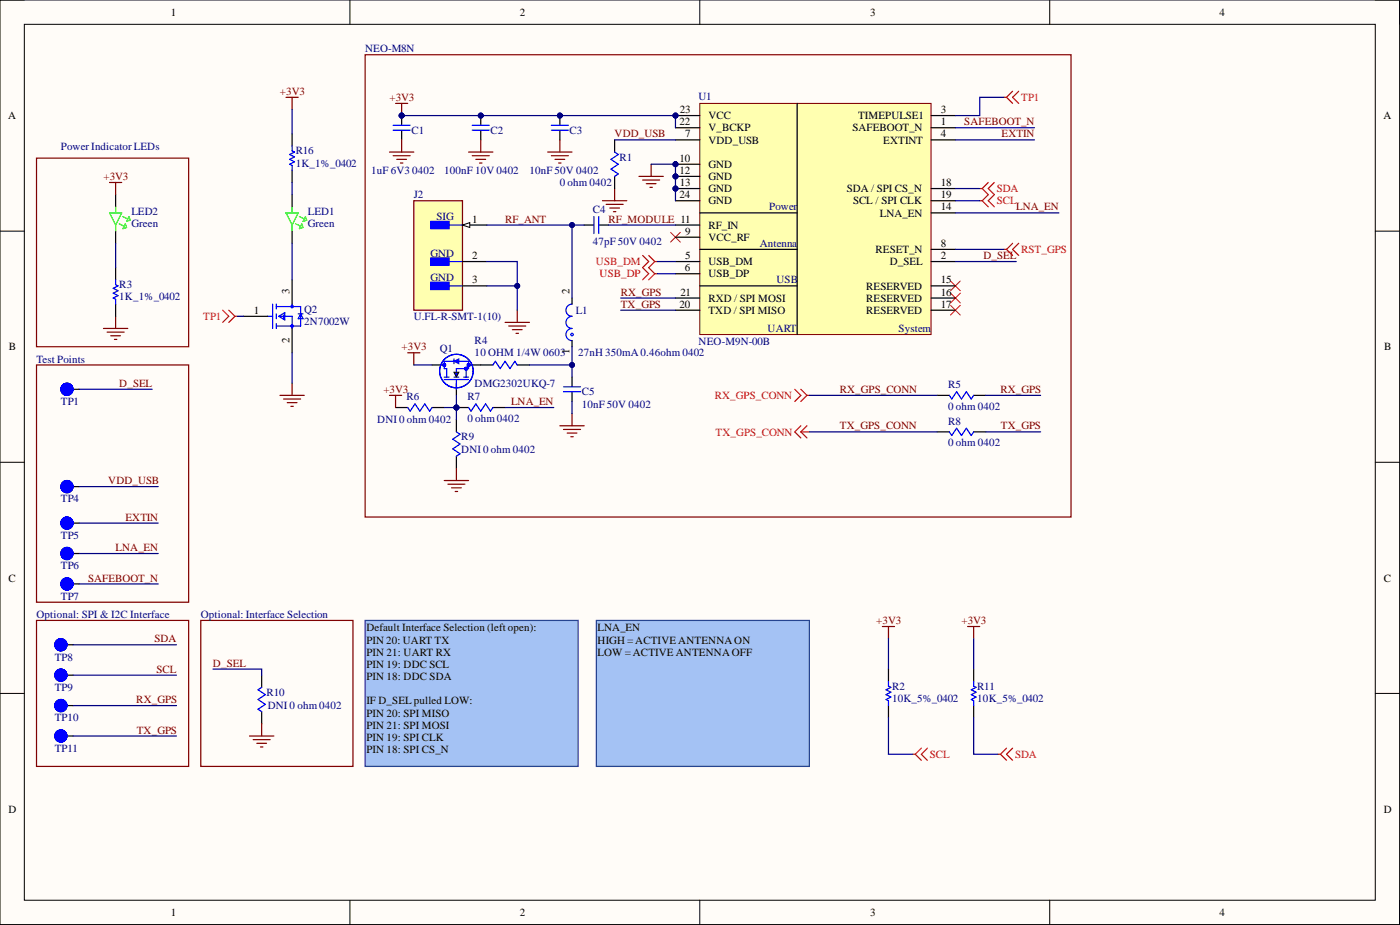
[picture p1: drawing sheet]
<svg xmlns="http://www.w3.org/2000/svg" width="292mm" height="193mm" viewBox="0 0 292 193" stroke-linecap="round" stroke-linejoin="round" font-family="sans-serif">
<defs><g id="words">
<g font-size="2.3">
<text x="35.6" y="3.3">1</text>
<text x="108.4" y="3.3">2</text>
<text x="181.6" y="3.3">3</text>
<text x="254.4" y="3.3">4</text>
<text x="141.9" y="23.6">23</text>
<text x="196.3" y="23.6">3</text>
<text x="1.7" y="24.9">A</text>
<text x="141.8" y="26.1">22</text>
<text x="143" y="28.7">7</text>
<text x="147.8" y="29.9">VDD_USB</text>
<text x="147.8" y="27.4">V_BCKP</text>
<text x="147.8" y="24.9">VCC</text>
<text x="177.8" y="27.4">SAFEBOOT_N</text>
<text x="179" y="24.9">TIMEPULSE1</text>
<text x="184.3" y="29.9">EXTINT</text>
<text x="196.3" y="26.1">1</text>
<text x="196.3" y="28.7">4</text>
<text x="288.6" y="24.9">A</text>
<text x="141.8" y="33.8">10</text>
<text x="147.8" y="35">GND</text>
<text x="141.8" y="36.3">12</text>
<text x="141.8" y="41.4">24</text>
<text x="141.9" y="38.8">13</text>
<text x="147.8" y="37.6">GND</text>
<text x="147.8" y="40.1">GND</text>
<text x="176.7" y="40.1">SDA / SPI CS_N</text>
<text x="196.3" y="38.8">18</text>
<text x="196.3" y="41.4">19</text>
<text x="98.5" y="46.4">1</text>
<text x="147.8" y="47.7">RF_IN</text>
<text x="147.8" y="42.6">GND</text>
<text x="178" y="42.6">SCL / SPI CLK</text>
<text x="183.6" y="45.2">LNA_EN</text>
<text x="196.3" y="43.9">14</text>
<text x="143" y="49">9</text>
<text x="147.8" y="50.2">VCC_RF</text>
<text x="182.7" y="52.8">RESET_N</text>
<text x="196.3" y="51.5">8</text>
<text x="98.5" y="54.1">2</text>
<text x="98.5" y="59.1">3</text>
<text x="142.9" y="56.6">6</text>
<text x="143" y="54.1">5</text>
<text x="147.8" y="55.3">USB_DM</text>
<text x="147.8" y="57.9">USB_DP</text>
<text x="185.6" y="55.3">D_SEL</text>
<text x="196.3" y="54.1">2</text>
<text x="196.3" y="59.1">15</text>
<text x="53" y="65.5">1</text>
<text x="60.4" y="61.4" transform="rotate(-90 60.4 61.4)">3</text>
<text x="118.8" y="61.4" transform="rotate(-90 118.8 61.4)">2</text>
<text x="141.8" y="64.2">20</text>
<text x="141.9" y="61.7">21</text>
<text x="147.8" y="65.5">TXD / SPI MISO</text>
<text x="147.8" y="62.9">RXD / SPI MOSI</text>
<text x="180.7" y="60.4">RESERVED</text>
<text x="180.7" y="62.9">RESERVED</text>
<text x="180.7" y="65.5">RESERVED</text>
<text x="196.3" y="61.7">16</text>
<text x="196.3" y="64.2">17</text>
<text x="60.4" y="71.6" transform="rotate(-90 60.4 71.6)">2</text>
<text x="1.9" y="73.1">B</text>
<text x="118.8" y="73.9" transform="rotate(-90 118.8 73.9)">1</text>
<text x="288.8" y="73.1">B</text>
<text x="1.8" y="121.3">C</text>
<text x="288.7" y="121.3">C</text>
<text x="76.4" y="131.7">Default Interface Selection (left open):</text>
<text x="124.7" y="131.7">LNA_EN</text>
<text x="76.4" y="134.3">PIN 20: UART TX</text>
<text x="76.4" y="136.8">PIN 21: UART RX</text>
<text x="124.7" y="134.3">HIGH = ACTIVE ANTENNAON</text>
<text x="124.7" y="136.8">LOW = ACTIVE ANTENNAOFF</text>
<text x="76.4" y="139.3">PIN 19: DDC SCL</text>
<text x="76.4" y="141.9">PIN 18: DDC SDA</text>
<text x="76.4" y="146.9">IF D_SELpulled LOW:</text>
<text x="76.4" y="149.5">PIN 20: SPI MISO</text>
<text x="76.4" y="152">PIN 21: SPI MOSI</text>
<text x="76.4" y="154.6">PIN 19: SPI CLK</text>
<text x="76.4" y="157.1">PIN 18: SPI CS_N</text>
<text x="1.8" y="169.5">D</text>
<text x="288.7" y="169.5">D</text>
<text x="35.6" y="191.1">1</text>
<text x="108.4" y="191.1">2</text>
<text x="181.6" y="191.1">3</text>
<text x="254.4" y="191.1">4</text>
</g>
<g font-size="2.3" fill="#000080">
<text x="76.2" y="10.9">NEO-M8N</text>
<text x="145.8" y="20.8">U1</text>
<text x="85.8" y="27.9">C1</text>
<text x="102.3" y="27.9">C2</text>
<text x="118.8" y="27.9">C3</text>
<text x="12.7" y="31.2">Power Indicator LEDs</text>
<text x="61.7" y="32.2">R16</text>
<text x="61.7" y="34.8">1K_1%_0402</text>
<text x="129.3" y="33.5">R1</text>
<text x="77.4" y="36.3">1uF 6V3</text>
<text x="86" y="36.3">0402</text>
<text x="86.3" y="41.4">J2</text>
<text x="92.7" y="36.3">100nF 10V 0402</text>
<text x="110.5" y="36.3">10nF 50V 0402</text>
<text x="116.8" y="38.8">0 ohm 0402</text>
<text x="27.4" y="44.9">LED2</text>
<text x="27.4" y="47.5">Green</text>
<text x="64.2" y="44.9">LED1</text>
<text x="64.2" y="47.5">Green</text>
<text x="91.1" y="45.9">SIG</text>
<text x="123.7" y="44.4">C4</text>
<text x="160.5" y="43.9">Power</text>
<text x="89.8" y="53.5">GND</text>
<text x="123.7" y="51">47pF 50V 0402</text>
<text x="158.5" y="51.5">Antenna</text>
<text x="89.8" y="58.6">GND</text>
<text x="162" y="59.1">USB</text>
<text x="24.9" y="60.1">R3</text>
<text x="24.9" y="62.7">1K_1%_0402</text>
<text x="63.5" y="65.2">Q2</text>
<text x="120.1" y="65.5">L1</text>
<text x="63.5" y="67.8">2N7002W</text>
<text x="86.3" y="66.7">U.FL-R-SMT-1(10)</text>
<text x="99" y="71.8">R4</text>
<text x="160.1" y="69.3">UART</text>
<text x="187.5" y="69.3">System</text>
<text x="7.6" y="75.6">Test Points</text>
<text x="91.8" y="73.4">Q1</text>
<text x="99" y="74.4">10 OHM 1/4W 0603</text>
<text x="120.6" y="74.4">27nH 350mA 0.46ohm 0402</text>
<text x="145.8" y="72.1">NEO-M9N-00B</text>
<text x="84.8" y="83.5">R6</text>
<text x="97.5" y="83.5">R7</text>
<text x="99" y="80.7">DMG2302UKQ-7</text>
<text x="121.4" y="82.5">C5</text>
<text x="197.8" y="81">R5</text>
<text x="12.7" y="84.5">TP1</text>
<text x="78.7" y="88.3">DNI 0 ohm 0402</text>
<text x="97.5" y="88.1">0 ohm 0402</text>
<text x="121.4" y="85">10nF 50V 0402</text>
<text x="197.8" y="85.5">0 ohm 0402</text>
<text x="197.8" y="88.6">R8</text>
<text x="96.2" y="91.9">R9</text>
<text x="96.2" y="94.4">DNI 0 ohm 0402</text>
<text x="197.8" y="93.1">0 ohm 0402</text>
<text x="12.7" y="104.8">TP4</text>
<text x="12.7" y="112.4">TP5</text>
<text x="12.7" y="118.8">TP6</text>
<text x="12.7" y="125.1">TP7</text>
<text x="7.6" y="128.9">Optional: SPI &amp; I2C Interface</text>
<text x="41.9" y="128.9">Optional: Interface Selection</text>
<text x="11.4" y="137.8">TP8</text>
<text x="186.1" y="143.9">R2</text>
<text x="203.9" y="143.9">R11</text>
<text x="11.4" y="144.2">TP9</text>
<text x="55.6" y="145.2">R10</text>
<text x="55.9" y="148">DNI 0 ohm 0402</text>
<text x="186.1" y="146.4">10K_5%_0402</text>
<text x="203.9" y="146.4">10K_5%_0402</text>
<text x="11.4" y="150.5">TP10</text>
<text x="11.4" y="156.8">TP11</text>
</g>
<g font-size="2.3" fill="#800000">
<text x="58.4" y="19.8">+3V3</text>
<text x="81.3" y="21.1">+3V3</text>
<text x="128.2" y="28.7">VDD_USB</text>
<text x="201.2" y="26.1">SAFEBOOT_N</text>
<text x="209" y="28.7">EXTIN</text>
<text x="21.6" y="37.6">+3V3</text>
<text x="105.4" y="46.4">RF_ANT</text>
<text x="127" y="46.4">RF_MODULE 11</text>
<text x="212" y="43.9">LNA_EN</text>
<text x="205.2" y="54.1">D_SEL</text>
<text x="129.5" y="64.2">TX_GPS</text>
<text x="129.5" y="61.7">RX_GPS</text>
<text x="83.8" y="73.1">+3V3</text>
<text x="24.9" y="80.7">D_SEL</text>
<text x="80" y="82">+3V3</text>
<text x="175.2" y="82">RX_GPS_CONN</text>
<text x="208.7" y="82">RX_GPS</text>
<text x="106.7" y="84.5">LNA_EN</text>
<text x="175.2" y="89.6">TX_GPS_CONN</text>
<text x="208.8" y="89.6">TX_GPS</text>
<text x="22.6" y="101">VDD_USB</text>
<text x="26.2" y="108.6">EXTIN</text>
<text x="24.1" y="115">LNA_EN</text>
<text x="18.4" y="121.3">SAFEBOOT_N</text>
<text x="182.8" y="130.2">+3V3</text>
<text x="200.6" y="130.2">+3V3</text>
<text x="32.2" y="134">SDA</text>
<text x="32.7" y="140.3">SCL</text>
<text x="44.4" y="139.1">D_SEL</text>
<text x="28.4" y="146.7">RX_GPS</text>
<text x="28.5" y="153">TX_GPS</text>
</g>
<g font-size="2.3" fill="#f00">
<text x="213.1" y="21.1">TP1</text>
<text x="208" y="40.1">SDA</text>
<text x="208" y="42.6">SCL</text>
<text x="213.1" y="52.8">RST_GPS</text>
<text x="124.3" y="55.3">USB_DM</text>
<text x="125.1" y="57.9">USB_DP</text>
<text x="42.4" y="66.7">TP1</text>
<text x="149.1" y="83.2">RX_GPS_CONN</text>
<text x="149.3" y="90.9">TX_GPS_CONN</text>
<text x="194" y="158.1">SCL</text>
<text x="211.8" y="158.1">SDA</text>
</g>
</g></defs>
<path d="M0 0h292v192.9h-292z" fill-rule="evenodd" fill="#fffcf8"/>
<path d="M0 0h292v192.9h-292z" fill="none" stroke="#000" stroke-width=".21"/>
<path d="M5.1 5.1h281.8v182.7h-281.8z" fill-rule="evenodd" fill="#fffcf8"/>
<g fill="none" stroke="#000" stroke-width=".21">
<path d="M0 0h5.1M73 0v5.1M146 0v5.1M219 0v5.1M286.9 0h5.1v5.1M5.1 5.1h281.8v182.7h-281.8zM0 48.2h5.1M286.9 48.2h5.1M0 96.4h5.1M286.9 96.4h5.1M0 144.7h5.1M286.9 144.7h5.1"/>
<path d="M73 187.8v5.1M146 187.8v5.1M219 187.8v5.1M292 187.8v5.1"/>
</g>
<path d="M82.5 21.6h2.6M83.8 21.6v2.5M133.3 36.8h5.1M134.1 37.6h3.5M134.8 38.3h2.1M135.6 39.1h.5M135.9 34.3v2.5" fill="none" stroke="#800000" stroke-width=".25"/>
<circle cx="83.8" cy="24.1" r=".51" fill="#000080"/>
<circle cx="83.8" cy="24.1" r=".51" fill="none" stroke="#000080" stroke-width=".21"/>
<path d="M139.9 48.5l2 2M141.9 48.5l-2 2M198.3 58.6l2.1 2.1M200.4 58.6l-2.1 2.1M198.3 61.2l2.1 2M198.3 63.7l2.1 2M200.4 61.2l-2.1 2M200.4 63.7l-2.1 2" fill="none" stroke="#f00" stroke-width=".21"/>
<path d="M121.9 47h1.9M125.1 47h1.9M119.3 78.7v1.9M119.3 81.8v1.9" fill="none" stroke="#000" stroke-width=".25"/>
<path d="M123.9 45.2v3.5M124.9 45.2v3.5M117.6 81.7h3.5M117.6 80.7h3.5" fill="none" stroke="#00f" stroke-width=".25"/>
<path d="M105.4 67.3h5.1M106.1 68h3.6M106.9 68.8h2M107.7 69.5h.5M107.9 64.7v2.6M116.8 88.8h5.1M117.6 89.6h3.5M118.3 90.3h2.1M119.1 91.1h.5M119.3 86.3v2.5" fill="none" stroke="#800000" stroke-width=".25"/>
<circle cx="100.3" cy="24.1" r=".51" fill="#000080"/>
<circle cx="100.3" cy="24.1" r=".51" fill="none" stroke="#000080" stroke-width=".21"/>
<path d="M100.3 24.1v1.9M100.3 27.3v1.9" fill="none" stroke="#000" stroke-width=".25"/>
<circle cx="100.3" cy="24.1" r=".51" fill="#000080"/>
<circle cx="100.3" cy="24.1" r=".51" fill="none" stroke="#000080" stroke-width=".21"/>
<path d="M98.5 27.2h3.6M98.5 26.1h3.6" fill="none" stroke="#00f" stroke-width=".25"/>
<circle cx="83.8" cy="24.1" r=".51" fill="#000080"/>
<circle cx="83.8" cy="24.1" r=".51" fill="none" stroke="#000080" stroke-width=".21"/>
<path d="M83.8 24.1v1.9M83.8 27.3v1.9" fill="none" stroke="#000" stroke-width=".25"/>
<circle cx="83.8" cy="24.1" r=".51" fill="#000080"/>
<circle cx="83.8" cy="24.1" r=".51" fill="none" stroke="#000080" stroke-width=".21"/>
<path d="M82 27.2h3.6M82 26.1h3.6" fill="none" stroke="#00f" stroke-width=".25"/>
<path d="M81.3 31.7h5M82 32.5h3.6M82.8 33.2h2M83.5 34h.6M83.8 29.2v2.5M97.8 31.7h5M98.5 32.5h3.6M99.3 33.2h2M100.1 34h.5M100.3 29.2v2.5" fill="none" stroke="#800000" stroke-width=".25"/>
<circle cx="116.8" cy="24.1" r=".51" fill="#000080"/>
<circle cx="116.8" cy="24.1" r=".51" fill="none" stroke="#000080" stroke-width=".21"/>
<path d="M116.8 24.1v1.9M116.8 27.3v1.9" fill="none" stroke="#000" stroke-width=".25"/>
<circle cx="116.8" cy="24.1" r=".51" fill="#000080"/>
<circle cx="116.8" cy="24.1" r=".51" fill="none" stroke="#000080" stroke-width=".21"/>
<g fill="none" stroke="#00f" stroke-width=".25">
<path d="M115 27.2h3.6M115 26.1h3.6"/>
<circle cx="14" cy="81.2" r="1.27"/>
</g>
<path d="M114.3 31.7h5M115 32.5h3.6M115.8 33.2h2M116.6 34h.5M116.8 29.2v2.5" fill="none" stroke="#800000" stroke-width=".25"/>
<path d="M15.2 81.2h1.3" fill="none" stroke="#000" stroke-width=".25"/>
<circle cx="14" cy="81.2" r="1.27" fill="#00f"/>
<circle cx="14" cy="81.2" r="1.27" fill="none" stroke="#00f" stroke-width=".21"/>
<path d="M195.5 82.5h2.6M195.5 90.1h2.6M203.1 82.5h2.6M203.1 90.1h2.6M14 134.5h1.2M54.6 140.9v2.5M54.6 148.5v2.5" fill="none" stroke="#000" stroke-width=".25"/>
<g fill="none" stroke="#00f" stroke-width=".25">
<path d="M198.1 82.5l.5 .7 1-1.5 1 1.5 1-1.5 1 1.5 .5-.7M198.1 90.1l.5 .8 1-1.6 1 1.6 1-1.6 1 1.6 .5-.8M54.6 143.4l-.8 .5 1.6 1-1.6 1 1.6 1-1.6 1.1 .8 .5"/>
<circle cx="12.7" cy="134.5" r="1.27"/>
</g>
<path d="M52.1 153.5h5M52.8 154.3h3.6M53.6 155.1h2M54.3 155.8h.5M54.6 151v2.5" fill="none" stroke="#800000" stroke-width=".25"/>
<circle cx="12.7" cy="134.5" r="1.27" fill="#00f"/>
<circle cx="12.7" cy="134.5" r="1.27" fill="none" stroke="#00f" stroke-width=".21"/>
<path d="M14 147.2h1.2" fill="none" stroke="#000" stroke-width=".25"/>
<circle cx="12.7" cy="147.2" r="1.27" fill="none" stroke="#00f" stroke-width=".25"/>
<circle cx="12.7" cy="147.2" r="1.27" fill="#00f"/>
<circle cx="12.7" cy="147.2" r="1.27" fill="none" stroke="#00f" stroke-width=".21"/>
<path d="M14 140.9h1.2" fill="none" stroke="#000" stroke-width=".25"/>
<circle cx="12.7" cy="140.9" r="1.27" fill="none" stroke="#00f" stroke-width=".25"/>
<circle cx="12.7" cy="140.9" r="1.27" fill="#00f"/>
<circle cx="12.7" cy="140.9" r="1.27" fill="none" stroke="#00f" stroke-width=".21"/>
<path d="M14 153.5h1.2" fill="none" stroke="#000" stroke-width=".25"/>
<circle cx="12.7" cy="153.5" r="1.27" fill="none" stroke="#00f" stroke-width=".25"/>
<circle cx="12.7" cy="153.5" r="1.27" fill="#00f"/>
<circle cx="12.7" cy="153.5" r="1.27" fill="none" stroke="#00f" stroke-width=".21"/>
<path d="M15.2 101.5h1.3" fill="none" stroke="#000" stroke-width=".25"/>
<circle cx="14" cy="101.5" r="1.27" fill="none" stroke="#00f" stroke-width=".25"/>
<circle cx="14" cy="101.5" r="1.27" fill="#00f"/>
<circle cx="14" cy="101.5" r="1.27" fill="none" stroke="#00f" stroke-width=".21"/>
<path d="M7.6 76.1h31.8v49.5h-31.8zM7.6 129.4h31.8v30.5h-31.8zM41.9 129.4h31.7v30.5h-31.7z" fill="none" stroke="#800000" stroke-width=".25"/>
<path d="M76.2 129.4h44.4v30.5h-44.4z" fill-rule="evenodd" fill="#a4c2f4"/>
<path d="M76.2 129.4h44.4v30.5h-44.4z" fill="none" stroke="#1c4587" stroke-width=".25"/>
<path d="M128.2 39.3v2.6M125.7 41.9h5.1M126.5 42.6h3.5M127.2 43.4h2.1M128 44.2h.5" fill="none" stroke="#800000" stroke-width=".25"/>
<path d="M128.2 29.2v2.5M128.2 36.8v2.5M15.2 109.1h1.3" fill="none" stroke="#000" stroke-width=".25"/>
<g fill="none" stroke="#00f" stroke-width=".25">
<path d="M128.2 31.7l.8 .5-1.5 1 1.5 1.1-1.5 1 1.5 1-.8 .5"/>
<circle cx="14" cy="109.1" r="1.27"/>
</g>
<circle cx="14" cy="109.1" r="1.27" fill="#00f"/>
<circle cx="14" cy="109.1" r="1.27" fill="none" stroke="#00f" stroke-width=".21"/>
<path d="M15.2 115.5h1.3" fill="none" stroke="#000" stroke-width=".25"/>
<circle cx="14" cy="115.5" r="1.27" fill="none" stroke="#00f" stroke-width=".25"/>
<circle cx="14" cy="115.5" r="1.27" fill="#00f"/>
<circle cx="14" cy="115.5" r="1.27" fill="none" stroke="#00f" stroke-width=".21"/>
<path d="M15.2 121.8h1.3" fill="none" stroke="#000" stroke-width=".25"/>
<circle cx="14" cy="121.8" r="1.27" fill="none" stroke="#00f" stroke-width=".25"/>
<circle cx="14" cy="121.8" r="1.27" fill="#00f"/>
<circle cx="14" cy="121.8" r="1.27" fill="none" stroke="#00f" stroke-width=".21"/>
<path d="M76.2 11.4h147.3v96.5h-147.3zM7.6 33h31.8v39.3h-31.8zM22.9 38.1h2.5M24.1 38.1v2.5M21.6 68.5h5.1M22.3 69.3h3.6M23.1 70h2M23.9 70.8h.5M24.1 66v2.5" fill="none" stroke="#800000" stroke-width=".25"/>
<path d="M24.1 40.6v2.5M24.1 48.2v2.6" fill="none" stroke="#000" stroke-width=".25"/>
<path d="M22.9 44.4h2.5l-1.3 2.6zM24.1 43.1v1.3M24.1 47v1.2M24.9 46.7l1 .5M25.6 45.2l1.1 .5M26.2 46.7l.2 .8-.8 .2zM26.9 45.2l.3 .7-.8 .3z" fill="none" stroke="#0f0" stroke-width=".25"/>
<circle cx="140.9" cy="34.3" r=".51" fill="#000080"/>
<circle cx="140.9" cy="34.3" r=".51" fill="none" stroke="#000080" stroke-width=".21"/>
<circle cx="140.9" cy="36.8" r=".51" fill="#000080"/>
<circle cx="140.9" cy="36.8" r=".51" fill="none" stroke="#000080" stroke-width=".21"/>
<circle cx="140.9" cy="39.3" r=".51" fill="#000080"/>
<circle cx="140.9" cy="39.3" r=".51" fill="none" stroke="#000080" stroke-width=".21"/>
<circle cx="140.9" cy="24.1" r=".51" fill="#000080"/>
<circle cx="140.9" cy="24.1" r=".51" fill="none" stroke="#000080" stroke-width=".21"/>
<path d="M146 21.6h48.3v48.2h-48.3z" fill-rule="evenodd" fill="#ffffb0"/>
<path d="M146 21.6h48.3v48.2h-48.3z" fill="none" stroke="#800000" stroke-width=".21"/>
<path d="M140.9 29.2h5.1M140.9 34.3h5.1M194.3 26.6h5M194.3 24.1h5M194.3 29.2h5M140.9 54.6h5.1M140.9 57.1h5.1M140.9 49.5h5.1M194.3 54.6h5M194.3 52h5" fill="none" stroke="#000" stroke-width=".25"/>
<circle cx="140.9" cy="34.3" r=".51" fill="#000080"/>
<circle cx="140.9" cy="34.3" r=".51" fill="none" stroke="#000080" stroke-width=".21"/>
<path d="M140.9 36.8h5.1M140.9 47h5.1" fill="none" stroke="#000" stroke-width=".25"/>
<circle cx="140.9" cy="36.8" r=".51" fill="#000080"/>
<circle cx="140.9" cy="36.8" r=".51" fill="none" stroke="#000080" stroke-width=".21"/>
<path d="M140.9 39.3h5.1" fill="none" stroke="#000" stroke-width=".25"/>
<circle cx="140.9" cy="39.3" r=".51" fill="#000080"/>
<circle cx="140.9" cy="39.3" r=".51" fill="none" stroke="#000080" stroke-width=".21"/>
<path d="M140.9 26.6h5.1M140.9 24.1h5.1M194.3 39.3h5M194.3 44.4h5M194.3 59.6h5M194.3 41.9h5M140.9 62.2h5.1M140.9 64.7h5.1M194.3 62.2h5M194.3 64.7h5" fill="none" stroke="#000" stroke-width=".25"/>
<circle cx="140.9" cy="24.1" r=".51" fill="#000080"/>
<circle cx="140.9" cy="24.1" r=".51" fill="none" stroke="#000080" stroke-width=".21"/>
<path d="M166.3 21.6v48.2M140.9 41.9h5.1M146 44.4h20.3M146 52h20.3M146 59.6h20.3" fill="none" stroke="#000" stroke-width=".25"/>
<path d="M85.1 73.6h2.5M86.3 73.6v2.5" fill="none" stroke="#800000" stroke-width=".25"/>
<path d="M124.4 129.4h44.5v30.5h-44.5z" fill-rule="evenodd" fill="#a4c2f4"/>
<path d="M124.4 129.4h44.5v30.5h-44.5z" fill="none" stroke="#1c4587" stroke-width=".25"/>
<path d="M90.1 76.1h2.6M95.2 79.9v2.6M97.8 76.1h2.5" fill="none" stroke="#000" stroke-width=".25"/>
<g fill="none" stroke="#00f" stroke-width=".25">
<path d="M92.7 79.2h5.1M92.7 78.7h1M94.7 78.7h1M94.7 75.4h-2v1.5h.5v1.8M94.7 74.9v1M95.2 79.3v1.9M95.7 75.4h2.1v1.5h-2.6v.8M96.7 78.7h1.1M97.3 76.9v1.8"/>
<circle cx="95.2" cy="77.4" r="3.5"/>
</g>
<path d="M92.7 76.1h.1M97.2 76.9h.1M97.3 76.9h.1M97.7 76.1h.1M97.8 76.1h.1" fill="none" stroke="#00f" stroke-width=".76"/>
<path d="M94.7 77.7h1l-.5 1z" fill="#00f"/>
<path d="M94.7 77.7h1l-.5 1z" fill="none" stroke="#000" stroke-width=".21"/>
<path d="M94.7 75.4l1-.5v1z" fill="#00f"/>
<path d="M94.7 75.4l1-.5v1z" fill="none" stroke="#00f" stroke-width=".21"/>
<path d="M100.3 76.1h2.5M107.9 76.1h2.6" fill="none" stroke="#000" stroke-width=".25"/>
<path d="M102.8 76.1l.6-.7 1 1.5 1-1.5 1 1.5 1-1.5 .5 .7" fill="none" stroke="#00f" stroke-width=".25"/>
<circle cx="95.2" cy="85" r=".51" fill="#000080"/>
<circle cx="95.2" cy="85" r=".51" fill="none" stroke="#000080" stroke-width=".21"/>
<path d="M95.2 85h2.6" fill="none" stroke="#000" stroke-width=".25"/>
<circle cx="95.2" cy="85" r=".51" fill="#000080"/>
<circle cx="95.2" cy="85" r=".51" fill="none" stroke="#000080" stroke-width=".21"/>
<path d="M82.5 85h2.6M90.1 85h2.6M95.2 87.6v2.5M95.2 95.2v2.5M102.8 85h2.6" fill="none" stroke="#000" stroke-width=".25"/>
<path d="M85.1 85l.5 .8 1-1.5 1 1.5 1-1.5 1 1.5 .5-.8M95.2 90.1l.8 .5-1.5 1 1.5 1-1.5 1 1.5 1.1-.8 .5M97.8 85l.5 .8 1-1.5 1 1.5 1-1.5 1 1.5 .5-.8" fill="none" stroke="#00f" stroke-width=".25"/>
<path d="M81.3 82.5h2.5M82.5 82.5v2.5M95.2 97.7v2.5M92.7 100.2h5.1M93.4 101h3.6M94.2 101.8h2M95 102.5h.5M184.1 130.7h2.5M185.4 130.7v2.5M201.9 130.7h2.5M203.1 130.7v2.5" fill="none" stroke="#800000" stroke-width=".25"/>
<g fill="none" stroke="#f00" stroke-width=".25">
<path d="M211.3 19l-1.3 1.3M212.5 19l-1.2 1.3 1.2 1.3M204.4 39.3h.5M204.9 39.3l1.3 1.3-1.3 1.3M206.2 38.1l-1.3 1.2M207.5 38.1l-1.3 1.2 1.3 1.3-1.3 1.3 1.3 1.2M209.5 20.3h.5M210 20.3l1.3 1.3M134.1 53.3l1.2 1.3-1.2 1.2 1.2 1.3-1.2 1.3M135.3 53.3l1.3 1.3M136.6 54.6l-1.3 1.2 1.3 1.3M136.6 54.6h.5"/>
<path d="M136.6 57.1l-1.3 1.3M136.6 57.1h.5M204.4 41.9h.5M204.9 41.9l1.3 1.2M209.5 52h.5M210 52l1.3 1.3M211.3 50.8l-1.3 1.2M212.5 50.8l-1.2 1.2 1.2 1.3M165.8 81.2l1.3 1.3-1.3 1.2M167.1 81.2l1.3 1.3M167.1 90.1l1.3 1.3M167.1 88.8l-1.3 1.3 1.3 1.3"/>
<path d="M167.1 90.1h1.8M168.4 82.5l-1.3 1.2M168.4 82.5h.5M168.4 88.8l-1.3 1.3M190.5 157.3h.5M191 157.3l1.2 1.3M192.2 156.1l-1.2 1.2M193.5 156.1l-1.3 1.2 1.3 1.3M208.2 157.3h.5M208.7 157.3l1.3 1.3M210 156.1l-1.3 1.2M211.3 156.1l-1.3 1.2 1.3 1.3"/>
</g>
<path d="M86.3 41.9h10.2v22.8h-10.2z" fill-rule="evenodd" fill="#ffffb0"/>
<path d="M86.3 41.9h10.2v22.8h-10.2z" fill="none" stroke="#800000" stroke-width=".25"/>
<path d="M89.9 46.2h3.8v1.5h-3.8z" fill-rule="evenodd" fill="#00f"/>
<path d="M89.9 46.2h3.8v1.5h-3.8zM92.2 47h4.3" fill="none" stroke="#00f" stroke-width=".25"/>
<path d="M89.9 53.8h3.8v1.5h-3.8z" fill-rule="evenodd" fill="#00f"/>
<path d="M89.9 53.8h3.8v1.5h-3.8zM92.2 54.6h4.3" fill="none" stroke="#00f" stroke-width=".25"/>
<path d="M89.9 58.9h3.8v1.5h-3.8z" fill-rule="evenodd" fill="#00f"/>
<path d="M89.9 58.9h3.8v1.5h-3.8zM92.2 59.6h4.3" fill="none" stroke="#00f" stroke-width=".25"/>
<path d="M96.5 47h5.1" fill="none" stroke="#000" stroke-width=".25"/>
<path d="M96.5 47l1.5-.6v1.1z" fill="#f8fcff"/>
<path d="M96.5 47l1.5-.6v1.1z" fill="none" stroke="#000" stroke-width=".21"/>
<path d="M24.1 55.8v2.6M96.5 54.6h5.1M96.5 59.6h5.1M24.1 63.4v2.6M119.3 62.2v1.2M119.3 71.1v1.2M185.4 139.6v2.5M203.1 139.6v2.5M185.4 147.2v2.5M203.1 147.2v2.5" fill="none" stroke="#000" stroke-width=".25"/>
<g fill="none" stroke="#00f" stroke-width=".25">
<path d="M24.1 58.4v1l.5 .2-1 .5 1 .6-1 .5 1 .5-1 .5 .5 .2v1M119.3 63.4a1.27 1.27 0 0 0-1.2 1.3 1.27 1.27 0 0 0 1.2 1.3 1.27 1.27 0 0 0-1.2 1.3 1.27 1.27 0 0 0 1.2 1.2 1.27 1.27 0 0 0-1.2 1.3 1.27 1.27 0 0 0 1.2 1.3M185.4 142.1v1l.5 .3-1 .5 1 .5-1 .5 1 .5-1 .5 .5 .3v1M203.1 142.1v1l.6 .3-1.1 .5 1.1 .5-1.1 .5 1.1 .5-1.1 .5 .5 .3v1"/>
<circle cx="119.3" cy="69.8" r=".25"/>
</g>
<path d="M128.2 29.2h12.7M199.3 26.6h16.5M101.6 47h20.3M127 47h13.9M129.5 64.7h11.4M129.5 62.2h11.4" fill="none" stroke="#000080" stroke-width=".25"/>
<circle cx="119.3" cy="47" r=".51" fill="#000080"/>
<circle cx="119.3" cy="47" r=".51" fill="none" stroke="#000080" stroke-width=".21"/>
<path d="M119.3 47v15.2M119.3 83.7v2.6" fill="none" stroke="#000080" stroke-width=".25"/>
<circle cx="119.3" cy="47" r=".51" fill="#000080"/>
<circle cx="119.3" cy="47" r=".51" fill="none" stroke="#000080" stroke-width=".21"/>
<path d="M110.5 76.1h8.8v2.6" fill="none" stroke="#000080" stroke-width=".25"/>
<circle cx="119.3" cy="76.1" r=".51" fill="#000080"/>
<circle cx="119.3" cy="76.1" r=".51" fill="none" stroke="#000080" stroke-width=".21"/>
<path d="M119.3 72.3v3.8" fill="none" stroke="#000080" stroke-width=".25"/>
<circle cx="119.3" cy="76.1" r=".51" fill="#000080"/>
<circle cx="119.3" cy="76.1" r=".51" fill="none" stroke="#000080" stroke-width=".21"/>
<g fill="none" stroke="#000080" stroke-width=".25">
<path d="M83.8 24.1h57.1v2.5M199.3 29.2h16.5M199.3 54.6h12.7M199.3 44.4h21.6M16.5 81.2h15.2M205.7 82.5h11.4M205.7 90.1h11.4M16.5 115.5h16.5M16.5 109.1h16.5M16.5 101.5h16.5M15.2 134.5h21.6M16.5 121.8h16.5"/>
<path d="M44.4 139.6h10.2v1.3M15.2 140.9h21.6M15.2 147.2h21.6M15.2 153.5h21.6"/>
</g>
<circle cx="83.8" cy="24.1" r=".51" fill="#000080"/>
<circle cx="83.8" cy="24.1" r=".51" fill="none" stroke="#000080" stroke-width=".21"/>
<circle cx="100.3" cy="24.1" r=".51" fill="#000080"/>
<circle cx="100.3" cy="24.1" r=".51" fill="none" stroke="#000080" stroke-width=".21"/>
<circle cx="116.8" cy="24.1" r=".51" fill="#000080"/>
<circle cx="116.8" cy="24.1" r=".51" fill="none" stroke="#000080" stroke-width=".21"/>
<circle cx="140.9" cy="24.1" r=".51" fill="#000080"/>
<circle cx="140.9" cy="24.1" r=".51" fill="none" stroke="#000080" stroke-width=".21"/>
<path d="M135.9 34.3h5v7.6" fill="none" stroke="#000080" stroke-width=".25"/>
<circle cx="140.9" cy="39.3" r=".51" fill="#000080"/>
<circle cx="140.9" cy="39.3" r=".51" fill="none" stroke="#000080" stroke-width=".21"/>
<circle cx="140.9" cy="36.8" r=".51" fill="#000080"/>
<circle cx="140.9" cy="36.8" r=".51" fill="none" stroke="#000080" stroke-width=".21"/>
<circle cx="140.9" cy="34.3" r=".51" fill="#000080"/>
<circle cx="140.9" cy="34.3" r=".51" fill="none" stroke="#000080" stroke-width=".21"/>
<path d="M86.3 76.1h3.8M92.7 85h2.5M105.4 85h10.1" fill="none" stroke="#000080" stroke-width=".25"/>
<circle cx="95.2" cy="85" r=".51" fill="#000080"/>
<circle cx="95.2" cy="85" r=".51" fill="none" stroke="#000080" stroke-width=".21"/>
<path d="M95.2 82.5v5.1" fill="none" stroke="#000080" stroke-width=".25"/>
<circle cx="95.2" cy="85" r=".51" fill="#000080"/>
<circle cx="95.2" cy="85" r=".51" fill="none" stroke="#000080" stroke-width=".21"/>
<g fill="none" stroke="#000080" stroke-width=".25">
<path d="M199.3 39.3h5.1M209.5 20.3h-5.1v3.8h-5.1M101.6 54.6h6.3v10.1M137.1 54.6h3.8M137.1 57.1h3.8M199.3 52h10.2M199.3 41.9h5.1M168.9 82.5h26.6M168.9 90.1h26.6M185.4 133.2v6.4M203.1 133.2v6.4M185.4 149.7v7.6h5.1"/>
<path d="M203.1 149.7v7.6h5.1"/>
</g>
<circle cx="107.9" cy="59.6" r=".51" fill="#000080"/>
<circle cx="107.9" cy="59.6" r=".51" fill="none" stroke="#000080" stroke-width=".21"/>
<path d="M101.6 59.6h6.3" fill="none" stroke="#000080" stroke-width=".25"/>
<circle cx="107.9" cy="59.6" r=".51" fill="#000080"/>
<circle cx="107.9" cy="59.6" r=".51" fill="none" stroke="#000080" stroke-width=".21"/>
<path d="M60.9 22.8v5.1M60.9 38.1v2.5M24.1 50.8v5M60.9 50.8v7.6M49.5 66h1.3M60.9 73.6v6.3" fill="none" stroke="#000080" stroke-width=".25"/>
<path d="M60.9 27.9v2.6M60.9 35.5v2.6M60.9 40.6v2.5M60.9 48.2v2.6M60.9 58.4v5M50.8 66h5.1M60.9 68.5v5.1" fill="none" stroke="#000" stroke-width=".25"/>
<path d="M59.7 44.4h2.5l-1.3 2.6zM60.9 43.1v1.3M60.9 47v1.2M61.7 46.7l1 .5M62.5 45.2l1 .5M63 46.7l.2 .8-.7 .2zM63.7 45.2l.3 .7-.8 .3z" fill="none" stroke="#0f0" stroke-width=".25"/>
<path d="M59.7 20.3h2.5M60.9 20.3v2.5M60.9 79.9v2.6M58.4 82.5h5.1M59.2 83.2h3.5M59.9 84h2.1M60.7 84.8h.5" fill="none" stroke="#800000" stroke-width=".25"/>
<g fill="none" stroke="#00f" stroke-width=".25">
<path d="M60.9 30.5v1l.6 .2-1.1 .5 1.1 .5-1.1 .5 1.1 .6-1.1 .5 .5 .2v1M55.9 66h1M56.9 63.4v5.1M57.6 63.4v1.1M57.6 65.5v1M57.6 67.5v1M57.6 64h5.1v4h-5.1M58.2 66l1.2-.8v1.5zM58.4 66h2.5v2.5M59.2 65.7v.8M60.9 63.4v.6M62.2 65.5h1"/>
<path d="M62.7 65.5l.5 1h-1z"/>
<circle cx="60.9" cy="64" r=".25"/>
<circle cx="60.9" cy="68" r=".25"/>
</g>
<path d="M46.5 64.7l1.2 1.3-1.2 1.3M47.7 64.7l1.3 1.3M49 66l-1.3 1.3M49 66h.5" fill="none" stroke="#f00" stroke-width=".25"/>
<use href="#words"/>
</svg>
